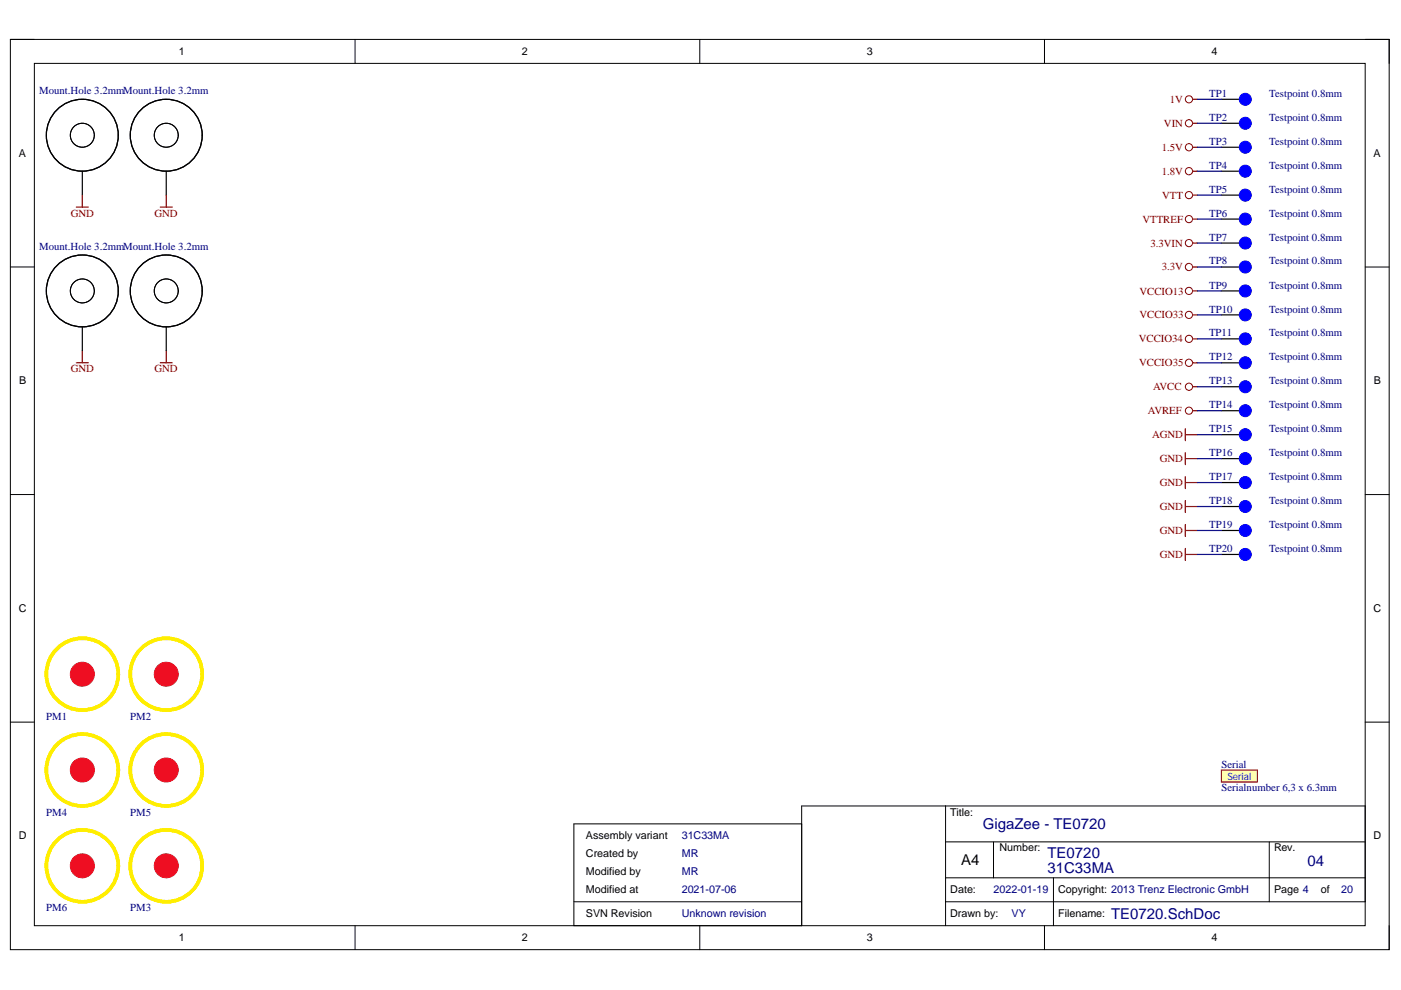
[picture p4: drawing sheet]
<svg xmlns="http://www.w3.org/2000/svg" width="297mm" height="210mm" viewBox="0 0 297 210" stroke-linecap="round" stroke-linejoin="round" font-family="sans-serif">
<defs><g id="words">
<g font-size="3.2" fill="#000080">
<text x="208.4" y="175.8">GigaZee - TE0720</text>
<text x="222.1" y="185.2">31C33MA</text>
<text x="222.1" y="181.9">TE0720</text>
<text x="277.2" y="183.6">04</text>
<text x="235.6" y="194.8">TE0720.SchDoc</text>
</g>
<text font-size="3.2" x="203.8" y="183.4">A4</text>
<g font-size="2.3">
<text x="37.9" y="11.7">1</text>
<text x="110.7" y="11.7">2</text>
<text x="183.8" y="11.7">3</text>
<text x="256.8" y="11.7">4</text>
<text x="4" y="33.3">A</text>
<text x="291.2" y="33.3">A</text>
<text x="4.1" y="81.5">B</text>
<text x="291.3" y="81.5">B</text>
<text x="4" y="129.7">C</text>
<text x="291.2" y="129.7">C</text>
<text x="201.5" y="172.9">Title:</text>
<text x="4" y="178">D</text>
<text x="124.2" y="178">Assembly variant</text>
<text x="291.2" y="178">D</text>
<text x="124.2" y="181.8">Created by</text>
<text x="124.2" y="185.6">Modified by</text>
<text x="211.9" y="180.5">Number:</text>
<text x="270.1" y="180.5">Rev.</text>
<text x="124.2" y="189.4">Modified at</text>
<text x="201.5" y="189.4">Date:</text>
<text x="224.4" y="189.4">Copyright: 2013 Trenz Electronic GmbH</text>
<text x="270.1" y="189.4">Page 4</text>
<text x="280" y="189.4">of</text>
<text x="124.2" y="194.5">SVN Revision</text>
<text x="201.5" y="194.5">Drawn by:</text>
<text x="224.4" y="194.5">Filename:</text>
<text x="37.9" y="199.6">1</text>
<text x="110.7" y="199.6">2</text>
<text x="183.8" y="199.6">3</text>
<text x="256.8" y="199.6">4</text>
</g>
<g font-size="2.3" fill="#000080">
<text x="8.3" y="20">Mount.Hole 3.2mmMount.Hole 3.2mm</text>
<text x="256.4" y="20.5">TP1</text>
<text x="269.1" y="20.5">Testpoint 0.8mm</text>
<text x="256.4" y="25.6">TP2</text>
<text x="269.1" y="25.6">Testpoint 0.8mm</text>
<text x="256.4" y="30.7">TP3</text>
<text x="256.4" y="35.8">TP4</text>
<text x="269.1" y="30.7">Testpoint 0.8mm</text>
<text x="269.1" y="35.8">Testpoint 0.8mm</text>
<text x="256.4" y="40.9">TP5</text>
<text x="269.1" y="40.9">Testpoint 0.8mm</text>
<text x="256.4" y="45.9">TP6</text>
<text x="269.1" y="45.9">Testpoint 0.8mm</text>
<text x="8.3" y="53">Mount.Hole 3.2mmMount.Hole 3.2mm</text>
<text x="256.4" y="51">TP7</text>
<text x="269.1" y="51">Testpoint 0.8mm</text>
<text x="256.4" y="56.1">TP8</text>
<text x="269.1" y="56.1">Testpoint 0.8mm</text>
<text x="256.4" y="61.2">TP9</text>
<text x="269.1" y="61.2">Testpoint 0.8mm</text>
<text x="256.4" y="66.3">TP10</text>
<text x="256.4" y="71.3">TP11</text>
<text x="269.1" y="66.3">Testpoint 0.8mm</text>
<text x="269.1" y="71.3">Testpoint 0.8mm</text>
<text x="256.4" y="76.4">TP12</text>
<text x="269.1" y="76.4">Testpoint 0.8mm</text>
<text x="256.4" y="81.5">TP13</text>
<text x="269.1" y="81.5">Testpoint 0.8mm</text>
<text x="256.4" y="86.5">TP14</text>
<text x="269.1" y="86.5">Testpoint 0.8mm</text>
<text x="256.4" y="91.7">TP15</text>
<text x="269.1" y="91.7">Testpoint 0.8mm</text>
<text x="256.4" y="96.7">TP16</text>
<text x="256.4" y="101.8">TP17</text>
<text x="269.1" y="96.7">Testpoint 0.8mm</text>
<text x="269.1" y="101.8">Testpoint 0.8mm</text>
<text x="256.4" y="106.9">TP18</text>
<text x="269.1" y="106.9">Testpoint 0.8mm</text>
<text x="256.4" y="111.9">TP19</text>
<text x="269.1" y="111.9">Testpoint 0.8mm</text>
<text x="256.4" y="117.1">TP20</text>
<text x="269.1" y="117.1">Testpoint 0.8mm</text>
<text x="9.8" y="152.6">PM1</text>
<text x="27.6" y="152.6">PM2</text>
<text x="259" y="162.7">Serial</text>
<text x="259" y="167.8">Serialnumber 6,3 x 6.3mm</text>
<text x="9.8" y="172.9">PM4</text>
<text x="27.6" y="172.9">PM5</text>
<text x="144.5" y="178">31C33MA</text>
<text x="144.5" y="181.8">MR</text>
<text x="144.5" y="185.6">MR</text>
<text x="144.5" y="189.4">2021-07-06</text>
<text x="210.7" y="189.4">2022-01-19</text>
<text x="284.3" y="189.4">20</text>
<text x="9.8" y="193.2">PM6</text>
<text x="27.6" y="193.2">PM3</text>
<text x="144.5" y="194.5">Unknown revision</text>
<text x="214.5" y="194.5">VY</text>
</g>
<g font-size="2.3" fill="#800000">
<text x="248" y="21.8">1V</text>
<text x="246.8" y="26.9">VIN</text>
<text x="246.3" y="31.9">1.5V</text>
<text x="246.3" y="37.1">1.8V</text>
<text x="15" y="45.9">GND</text>
<text x="32.8" y="45.9">GND</text>
<text x="242.2" y="47.2">VTTREF</text>
<text x="246.4" y="42.1">VTT</text>
<text x="243.9" y="52.3">3.3VIN</text>
<text x="246.3" y="57.3">3.3V</text>
<text x="241.6" y="62.5">VCCIO13</text>
<text x="241.6" y="67.5">VCCIO33</text>
<text x="241.4" y="72.6">VCCIO34</text>
<text x="241.5" y="77.7">VCCIO35</text>
<text x="15" y="78.9">GND</text>
<text x="32.8" y="78.9">GND</text>
<text x="244.5" y="82.7">AVCC</text>
<text x="243.4" y="87.8">AVREF</text>
<text x="244.3" y="92.9">AGND</text>
<text x="245.9" y="98">GND</text>
<text x="245.9" y="103.1">GND</text>
<text x="245.9" y="108.1">GND</text>
<text x="245.9" y="113.2">GND</text>
<text x="245.9" y="118.3">GND</text>
</g>
<text font-size="2.1" fill="#00f" x="260.2" y="165.3">Serial</text>
</g></defs>
<path d="M2.2 8.4h292.3v193h-292.3z" fill="none" stroke="#000" stroke-width=".21"/>
<path d="M7.3 13.4h282.1v182.9h-282.1z" fill-rule="evenodd" fill="#fff"/>
<g fill="none" stroke="#000" stroke-width=".21">
<path d="M2.2 8.4h5.1M7.3 13.4h282.1v182.9h-282.1zM75.3 8.4v5M148.4 8.4v5M221.4 8.4v5M289.4 8.4h5.1v5M2.2 56.6h5.1M289.4 56.6h5.1M2.2 104.9h5.1M289.4 104.9h5.1M2.2 153.1h5.1M289.4 153.1h5.1"/>
<path d="M200.5 170.9v25.4M200.5 178.5h88.9M210.6 178.5v7.6M269.1 178.5v12.7M75.3 196.3v5.1M148.4 196.3v5.1M200.5 191.2h88.9v-20.3h-119.4v25.4M200.5 186.1h88.9M221.4 196.3v5.1M223.4 186.1v10.2M294.5 196.3v5.1"/>
</g>
<circle cx="17.5" cy="142.9" r="7.6" fill="none" stroke="#fe0" stroke-width=".76"/>
<circle cx="17.5" cy="142.9" r="2.54" fill="#ee0e22"/>
<circle cx="17.5" cy="142.9" r="2.54" fill="none" stroke="#ee0e22" stroke-width=".21"/>
<g fill="none" stroke="#fe0" stroke-width=".76">
<circle cx="35.2" cy="142.9" r="7.6"/>
<circle cx="35.3" cy="142.9" r="7.6"/>
</g>
<circle cx="35.2" cy="142.9" r="2.54" fill="#ee0e22"/>
<circle cx="35.2" cy="142.9" r="2.54" fill="none" stroke="#ee0e22" stroke-width=".21"/>
<circle cx="35.2" cy="183.6" r="7.6" fill="none" stroke="#fe0" stroke-width=".76"/>
<circle cx="35.2" cy="183.6" r="2.54" fill="#ee0e22"/>
<circle cx="35.2" cy="183.6" r="2.54" fill="none" stroke="#ee0e22" stroke-width=".21"/>
<circle cx="17.5" cy="163.3" r="7.6" fill="none" stroke="#fe0" stroke-width=".76"/>
<circle cx="17.5" cy="163.3" r="2.54" fill="#ee0e22"/>
<circle cx="17.5" cy="163.3" r="2.54" fill="none" stroke="#ee0e22" stroke-width=".21"/>
<g fill="none" stroke="#fe0" stroke-width=".76">
<circle cx="35.2" cy="163.3" r="7.6"/>
<circle cx="35.3" cy="163.3" r="7.6"/>
</g>
<circle cx="35.2" cy="163.3" r="2.54" fill="#ee0e22"/>
<circle cx="35.2" cy="163.3" r="2.54" fill="none" stroke="#ee0e22" stroke-width=".21"/>
<circle cx="17.5" cy="183.6" r="7.6" fill="none" stroke="#fe0" stroke-width=".76"/>
<circle cx="17.5" cy="183.6" r="2.54" fill="#ee0e22"/>
<circle cx="17.5" cy="183.6" r="2.54" fill="none" stroke="#ee0e22" stroke-width=".21"/>
<path d="M16.2 43.9h2.5M17.5 41.4v2.5M34 43.9h2.5M35.2 41.4v2.5M16.2 76.9h2.5M17.5 74.4v2.5M34 76.9h2.5M35.2 74.4v2.5" fill="none" stroke="#800000" stroke-width=".25"/>
<g fill="none" stroke="#000" stroke-width=".21">
<circle cx="17.5" cy="28.7" r="2.54"/>
<circle cx="35.2" cy="28.7" r="2.54"/>
<circle cx="17.5" cy="61.7" r="2.54"/>
<circle cx="35.2" cy="61.7" r="2.54"/>
</g>
<g fill="none" stroke="#000" stroke-width=".25">
<path d="M17.5 36.3v5.1M35.2 36.3v5.1M258.9 26.1h5.1M17.5 69.3v5.1M35.2 69.3v5.1"/>
<circle cx="17.4" cy="28.7" r="7.6"/>
<circle cx="17.5" cy="28.7" r="7.6"/>
<circle cx="35.2" cy="28.7" r="7.6"/>
<circle cx="35.3" cy="28.7" r="7.6"/>
<circle cx="17.4" cy="61.7" r="7.6"/>
<circle cx="17.5" cy="61.7" r="7.6"/>
<circle cx="35.2" cy="61.7" r="7.6"/>
<circle cx="35.3" cy="61.7" r="7.6"/>
</g>
<circle cx="264" cy="26.1" r="1.27" fill="#00f"/>
<circle cx="264" cy="26.1" r="1.27" fill="none" stroke="#00f" stroke-width=".21"/>
<path d="M258.9 31.2h5.1" fill="none" stroke="#000" stroke-width=".25"/>
<circle cx="264" cy="31.2" r="1.27" fill="#00f"/>
<circle cx="264" cy="31.2" r="1.27" fill="none" stroke="#00f" stroke-width=".21"/>
<path d="M258.9 36.3h5.1" fill="none" stroke="#000" stroke-width=".25"/>
<circle cx="264" cy="36.3" r="1.27" fill="#00f"/>
<circle cx="264" cy="36.3" r="1.27" fill="none" stroke="#00f" stroke-width=".21"/>
<path d="M258.9 41.4h5.1" fill="none" stroke="#000" stroke-width=".25"/>
<circle cx="264" cy="41.4" r="1.27" fill="#00f"/>
<circle cx="264" cy="41.4" r="1.27" fill="none" stroke="#00f" stroke-width=".21"/>
<path d="M258.9 46.5h5.1" fill="none" stroke="#000" stroke-width=".25"/>
<circle cx="264" cy="46.5" r="1.27" fill="#00f"/>
<circle cx="264" cy="46.5" r="1.27" fill="none" stroke="#00f" stroke-width=".21"/>
<path d="M258.9 51.5h5.1" fill="none" stroke="#000" stroke-width=".25"/>
<circle cx="264" cy="51.5" r="1.27" fill="#00f"/>
<circle cx="264" cy="51.5" r="1.27" fill="none" stroke="#00f" stroke-width=".21"/>
<path d="M258.9 56.6h5.1" fill="none" stroke="#000" stroke-width=".25"/>
<circle cx="264" cy="56.6" r="1.27" fill="#00f"/>
<circle cx="264" cy="56.6" r="1.27" fill="none" stroke="#00f" stroke-width=".21"/>
<path d="M258.9 61.7h5.1" fill="none" stroke="#000" stroke-width=".25"/>
<circle cx="264" cy="61.7" r="1.27" fill="#00f"/>
<circle cx="264" cy="61.7" r="1.27" fill="none" stroke="#00f" stroke-width=".21"/>
<path d="M258.9 66.8h5.1" fill="none" stroke="#000" stroke-width=".25"/>
<circle cx="264" cy="66.8" r="1.27" fill="#00f"/>
<circle cx="264" cy="66.8" r="1.27" fill="none" stroke="#00f" stroke-width=".21"/>
<path d="M258.9 71.8h5.1" fill="none" stroke="#000" stroke-width=".25"/>
<circle cx="264" cy="71.8" r="1.27" fill="#00f"/>
<circle cx="264" cy="71.8" r="1.27" fill="none" stroke="#00f" stroke-width=".21"/>
<path d="M258.9 76.9h5.1" fill="none" stroke="#000" stroke-width=".25"/>
<circle cx="264" cy="76.9" r="1.27" fill="#00f"/>
<circle cx="264" cy="76.9" r="1.27" fill="none" stroke="#00f" stroke-width=".21"/>
<path d="M258.9 82h5.1" fill="none" stroke="#000" stroke-width=".25"/>
<circle cx="264" cy="82" r="1.27" fill="#00f"/>
<circle cx="264" cy="82" r="1.27" fill="none" stroke="#00f" stroke-width=".21"/>
<path d="M258.9 87.1h5.1" fill="none" stroke="#000" stroke-width=".25"/>
<circle cx="264" cy="87.1" r="1.27" fill="#00f"/>
<circle cx="264" cy="87.1" r="1.27" fill="none" stroke="#00f" stroke-width=".21"/>
<path d="M258.9 21.1h5.1" fill="none" stroke="#000" stroke-width=".25"/>
<circle cx="264" cy="21.1" r="1.27" fill="#00f"/>
<circle cx="264" cy="21.1" r="1.27" fill="none" stroke="#00f" stroke-width=".21"/>
<g fill="none" stroke="#800000" stroke-width=".21">
<circle cx="252.1" cy="21.1" r=".76"/>
<circle cx="252.1" cy="26.1" r=".76"/>
<circle cx="252.1" cy="31.2" r=".76"/>
<circle cx="252.1" cy="36.3" r=".77"/>
<circle cx="252.1" cy="41.4" r=".76"/>
<circle cx="252.1" cy="46.5" r=".76"/>
<circle cx="252.1" cy="51.5" r=".76"/>
<circle cx="252.1" cy="56.6" r=".77"/>
<circle cx="252.1" cy="61.7" r=".76"/>
<circle cx="252.1" cy="66.8" r=".76"/>
<circle cx="252.1" cy="71.8" r=".76"/>
<circle cx="252.1" cy="76.9" r=".77"/>
<circle cx="252.1" cy="82" r=".76"/>
<circle cx="252.1" cy="87.1" r=".76"/>
</g>
<g fill="none" stroke="#800000" stroke-width=".25">
<path d="M252.8 21.1h1.1M252.8 26.1h1.1M252.8 31.2h1.1M252.8 36.3h1.1M252.8 41.4h1.1M252.8 46.5h1.1M252.8 51.5h1.1M252.8 56.6h1.1M252.8 71.8h1.1M252.8 61.7h1.1M252.8 66.8h1.1M252.8 76.9h1.1"/>
<path d="M251.3 90.9v2.5M251.3 92.2h2.6M252.8 87.1h1.1M252.8 82h1.1"/>
</g>
<path d="M258.9 92.2h5.1" fill="none" stroke="#000" stroke-width=".25"/>
<circle cx="264" cy="92.2" r="1.27" fill="#00f"/>
<circle cx="264" cy="92.2" r="1.27" fill="none" stroke="#00f" stroke-width=".21"/>
<path d="M258.9 97.2h5.1" fill="none" stroke="#000" stroke-width=".25"/>
<circle cx="264" cy="97.2" r="1.27" fill="#00f"/>
<circle cx="264" cy="97.2" r="1.27" fill="none" stroke="#00f" stroke-width=".21"/>
<path d="M258.9 102.3h5.1" fill="none" stroke="#000" stroke-width=".25"/>
<circle cx="264" cy="102.3" r="1.27" fill="#00f"/>
<circle cx="264" cy="102.3" r="1.27" fill="none" stroke="#00f" stroke-width=".21"/>
<path d="M258.9 107.4h5.1" fill="none" stroke="#000" stroke-width=".25"/>
<circle cx="264" cy="107.4" r="1.27" fill="#00f"/>
<circle cx="264" cy="107.4" r="1.27" fill="none" stroke="#00f" stroke-width=".21"/>
<path d="M258.9 112.5h5.1" fill="none" stroke="#000" stroke-width=".25"/>
<circle cx="264" cy="112.5" r="1.27" fill="#00f"/>
<circle cx="264" cy="112.5" r="1.27" fill="none" stroke="#00f" stroke-width=".21"/>
<path d="M258.9 117.6h5.1" fill="none" stroke="#000" stroke-width=".25"/>
<circle cx="264" cy="117.6" r="1.27" fill="#00f"/>
<circle cx="264" cy="117.6" r="1.27" fill="none" stroke="#00f" stroke-width=".21"/>
<path d="M251.3 96v2.5M251.3 97.2h2.6M251.3 101v2.6M251.3 106.1v2.6M251.3 111.2v2.5M251.3 116.3v2.5M251.3 102.3h2.6M251.3 107.4h2.6M251.3 112.5h2.6M251.3 117.6h2.6" fill="none" stroke="#800000" stroke-width=".25"/>
<path d="M258.9 163.3h7.7v2.5h-7.7z" fill-rule="evenodd" fill="#ffffb0"/>
<path d="M258.9 163.3h7.7v2.5h-7.7z" fill="none" stroke="#800000" stroke-width=".21"/>
<path d="M121.7 174.7h48.3v21.6h-48.3zM121.7 191.2h48.3" fill="none" stroke="#000" stroke-width=".21"/>
<g fill="none" stroke="#000080" stroke-width=".25">
<path d="M253.9 26.1h5M253.9 31.2h5M253.9 36.3h5M253.9 21.1h5M253.9 41.4h5M253.9 46.5h5M253.9 51.5h5M253.9 56.6h5M253.9 61.7h5M253.9 66.8h5M253.9 71.8h5M253.9 76.9h5"/>
<path d="M253.9 82h5M253.9 87.1h5M253.9 92.2h5M253.9 97.2h5M253.9 102.3h5M253.9 107.4h5M253.9 112.5h5M253.9 117.6h5"/>
</g>
<use href="#words"/>
</svg>
